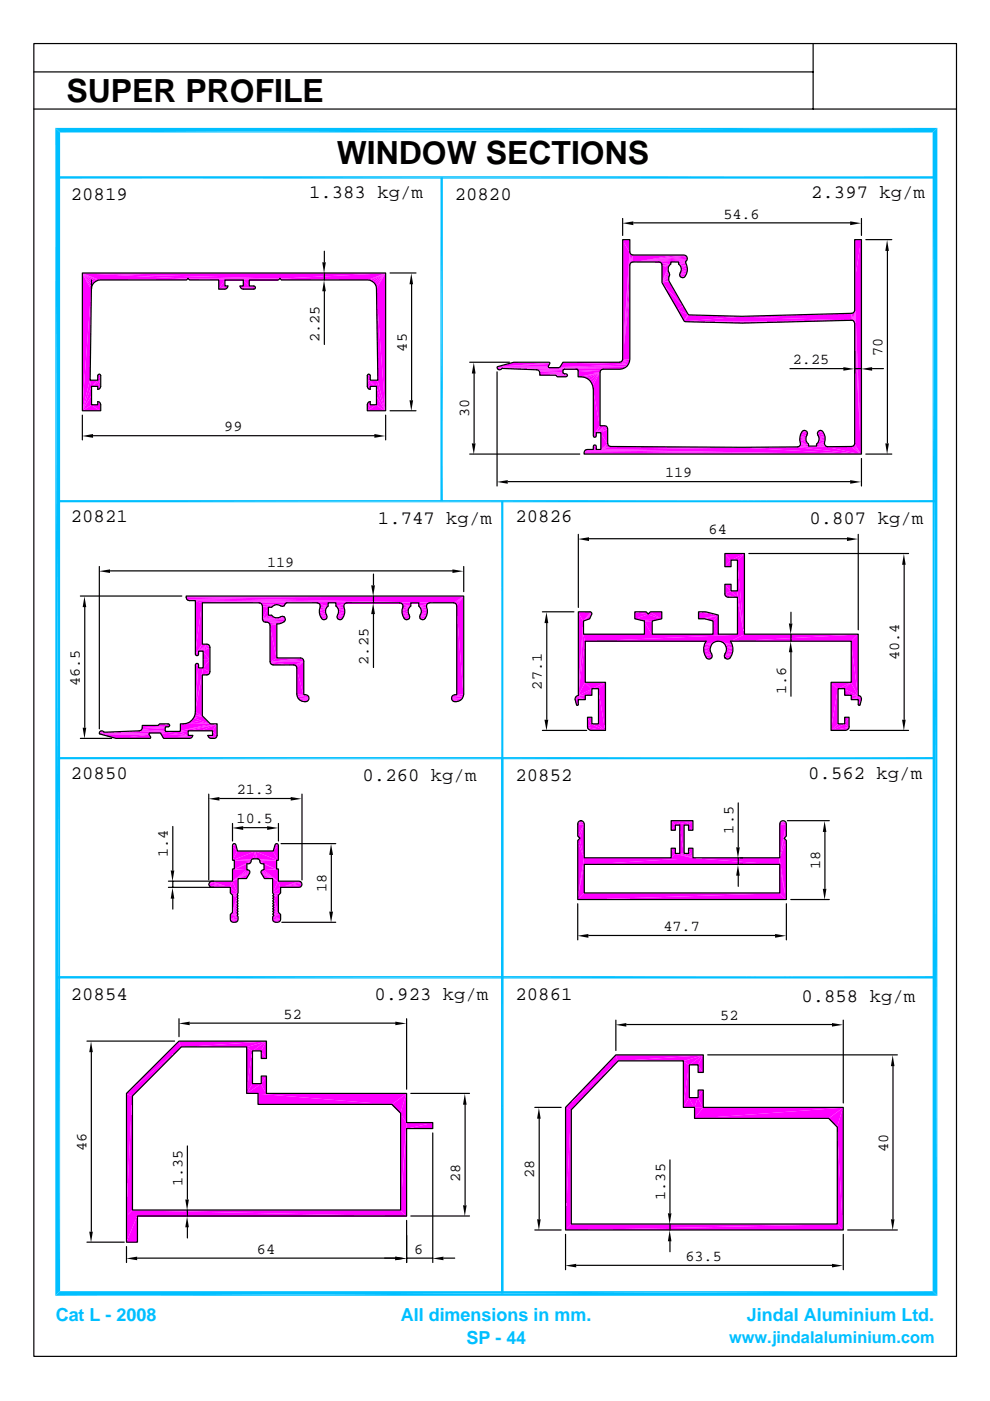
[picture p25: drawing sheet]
<svg xmlns="http://www.w3.org/2000/svg" width="210mm" height="297mm" viewBox="0 0 210 297" stroke-linecap="round" stroke-linejoin="round" font-family="sans-serif">
<defs><g id="words">
<g font-size="6.8">
<text x="14.1" y="21.5">SUPER PROFILE</text>
<text x="71.4" y="34.7">WINDOW SECTIONS</text>
</g>
<g font-size="4">
<text x="15" y="42.5">20819</text>
<text x="65.5" y="42.1">1.383 kg/m</text>
<text x="96.4" y="42.5">20820</text>
<text x="172" y="42.1">2.397 kg/m</text>
<text x="15" y="110.7">20821</text>
<text x="80.1" y="111.1">1.747 kg/m</text>
<text x="109.3" y="110.7">20826</text>
<text x="171.6" y="111.1">0.807 kg/m</text>
<text x="15" y="165.2">20850</text>
<text x="76.9" y="165.6">0.260 kg/m</text>
<text x="109.3" y="165.6">20852</text>
<text x="171.4" y="165.2">0.562 kg/m</text>
<text x="15" y="212.1">20854</text>
<text x="79.4" y="212.1">0.923 kg/m</text>
<text x="109.3" y="212.1">20861</text>
<text x="169.9" y="212.5">0.858 kg/m</text>
</g>
<g font-size="3.8" fill="#00bfff">
<text x="11.8" y="280.1">Cat L - 2008</text>
<text x="85" y="280.1">All dimensions in mm.</text>
<text x="158.4" y="280.1">Jindal Aluminium Ltd.</text>
<text x="98.9" y="285.1">SP - 44</text>
</g>
<text font-size="3.5" fill="#00bfff" x="154.6" y="284.7">www.jindalaluminium.com</text>
<g font-size="3.2">
<text x="153.4" y="46.3">54.6</text>
<text x="67.7" y="72.5" transform="rotate(-90 67.7 72.5)">2.25</text>
<text x="86.2" y="74.5" transform="rotate(-90 86.2 74.5)">45</text>
<text x="168.1" y="77.2">2.25</text>
<text x="187.1" y="75.6" transform="rotate(-90 187.1 75.6)">70</text>
<text x="99.5" y="88.5" transform="rotate(-90 99.5 88.5)">30</text>
<text x="47.5" y="91.4">99</text>
<text x="141" y="101.2">119</text>
<text x="150.2" y="113.3">64</text>
<text x="56.6" y="120.1">119</text>
<text x="78.1" y="140.9" transform="rotate(-90 78.1 140.9)">2.25</text>
<text x="190.7" y="140" transform="rotate(-90 190.7 140)">40.4</text>
<text x="16.9" y="145.4" transform="rotate(-90 16.9 145.4)">46.5</text>
<text x="114.9" y="146.2" transform="rotate(-90 114.9 146.2)">27.1</text>
<text x="166.7" y="147.1" transform="rotate(-90 166.7 147.1)">1.6</text>
<text x="50.2" y="168.4">21.3</text>
<text x="50.2" y="174.6">10.5</text>
<text x="155.5" y="176.7" transform="rotate(-90 155.5 176.7)">1.5</text>
<text x="35.6" y="181.7" transform="rotate(-90 35.6 181.7)">1.4</text>
<text x="173.9" y="184.3" transform="rotate(-90 173.9 184.3)">18</text>
<text x="69.2" y="189.2" transform="rotate(-90 69.2 189.2)">18</text>
<text x="140.7" y="197.4">47.7</text>
<text x="60.1" y="216">52</text>
<text x="152.7" y="216.3">52</text>
<text x="18.3" y="244.1" transform="rotate(-90 18.3 244.1)">46</text>
<text x="188.3" y="244.2" transform="rotate(-90 188.3 244.2)">40</text>
<text x="38.7" y="251.4" transform="rotate(-90 38.7 251.4)">1.35</text>
<text x="97.6" y="250.7" transform="rotate(-90 97.6 250.7)">28</text>
<text x="113.3" y="249.8" transform="rotate(-90 113.3 249.8)">28</text>
<text x="141" y="254.4" transform="rotate(-90 141 254.4)">1.35</text>
<text x="54.5" y="265.8">64</text>
<text x="87.8" y="265.8">6</text>
<text x="145.3" y="267.4">63.5</text>
</g>
</g></defs>
<g fill="#f0f">
<path d="M17.4 87.2l1.9-1.3 2 1.3z"/>
<path d="M77.8 87.2l2-1.3 1.9 1.3z"/>
<path d="M78.4 85.9h1.4l-2 1.3z"/>
<path d="M19.3 85.9h2v1.3z"/>
<path d="M19.3 85.9h2z"/>
<path d="M77.8 85.9h.6l-.6 1.3z"/>
<path d="M77.9 85.5l.5 .4h-.6z"/>
<path d="M20.7 85.9l.5-.4 .1 .4z"/>
<path d="M78.1 85.3l.3 .6-.5-.4z"/>
<path d="M21 85.3l.2 .2-.5 .4z"/>
<path d="M78.1 85.3l.3-.1v.7z"/>
<path d="M20.7 85.2l.3 .1-.3 .6z"/>
<path d="M19.3 83.9v2l-1.9 1.3z"/>
<path d="M79.8 83.9l1.9 3.3-1.9-1.3z"/>
<path d="M20.7 82.6l.5-.3z"/>
<path d="M77.9 82.3l.5 .3z"/>
<path d="M19.3 82v1.9l-1.9 3.3z"/>
<path d="M79.8 82l1.9 5.2-1.9-3.3z"/>
<path d="M77.9 82.3l.5-.3v.6z"/>
<path d="M20.7 82l.5 .3-.5 .3z"/>
<path d="M20.7 82h.6l-.1 .3z"/>
<path d="M77.8 82h.6l-.5 .3z"/>
<path d="M21.3 80.7v1.3h-.6z"/>
<path d="M19.3 82l2-1.3-.6 1.3z"/>
<path d="M77.8 80.7l.6 1.3h-.6z"/>
<path d="M77.8 80.7l2 1.3h-1.4z"/>
<path d="M20.7 80.7h.6l-2 1.3z"/>
<path d="M19 80.7h1.7l-1.4 1.3z"/>
<path d="M19 80.7l.3 1.3-1.9 5.2z"/>
<path d="M77.8 80.7h.6l1.4 1.3z"/>
<path d="M78.4 80.7h1.7l-.3 1.3z"/>
<path d="M80.1 80.7l1.6 6.5-1.9-5.2z"/>
<path d="M78.4 79.7v1h-.6z"/>
<path d="M21.3 79.7v1h-.6z"/>
<path d="M20.7 79.7h.6l-.6 1z"/>
<path d="M77.8 79.7h.6l-.6 1z"/>
<path d="M77.8 79.7l.6-.2v.2z"/>
<path d="M77.9 79.5h.5l-.6 .2z"/>
<path d="M20.7 79.7l.5-.2 .1 .2z"/>
<path d="M20.7 79.5h.5l-.5 .2z"/>
<path d="M77.9 79.5l.2-.1 .3 .1z"/>
<path d="M20.7 79.5l.3-.1 .2 .1z"/>
<path d="M19.3 61.3l-.3 19.4-1.6 6.5z"/>
<path d="M79.8 61.3l1.9 25.9-1.6-6.5z"/>
<path d="M46.3 61.4l1.6-.1z"/>
</g>
<path d="M51.2 61.3h2.6" fill="none" stroke="#f0f" stroke-width=".21"/>
<path d="M51.2 61.3l1.6 .1z" fill="#f0f"/>
<path d="M51.2 61.3h2.8" fill="none" stroke="#f0f" stroke-width=".21"/>
<path d="M46.3 61.4l1.9-.4-.3 .3z" fill="#f0f"/>
<path d="M50.9 61.2h3.2" fill="none" stroke="#f0f" stroke-width=".25"/>
<path d="M50.9 60.9h3.2" fill="none" stroke="#f0f" stroke-width=".21"/>
<path d="M50.9 60.9h3.1" fill="none" stroke="#f0f" stroke-width=".34"/>
<g fill="#f0f">
<path d="M46.3 61.4l2-.7-.1 .3z"/>
<path d="M46.3 61.4l1.3-.7h.7z"/>
<path d="M50.8 60.7h2l-1.9 .3z"/>
<path d="M50.8 60.7h2z"/>
<path d="M47.6 59.4v1.3l-1.3 .7z"/>
<path d="M51.5 59.4l1.3 1.3h-1.3z"/>
</g>
<path d="M47.6 59.4h5.2" fill="none" stroke="#f0f" stroke-width=".21"/>
<path d="M51.5 59.4h1.3v1.3z" fill="#f0f"/>
<path d="M46.3 59.4h12.7" fill="none" stroke="#f0f" stroke-width=".21"/>
<path d="M46.3 59.4h1.3l-1.3 2z" fill="#f0f"/>
<path d="M21.3 59.3h56.5" fill="none" stroke="#f0f" stroke-width=".34"/>
<g fill="#f0f">
<path d="M17.4 57.9l41.9 1.2h-19.5z"/>
<path d="M17.4 57.9l22.4 1.2-18.5 .3z"/>
<path d="M17.4 57.9l3.9 1.5-.5 .1z"/>
<path d="M17.4 57.9l3.4 1.6-.5 .2z"/>
<path d="M17.4 57.9l2.9 1.8-.4 .3z"/>
<path d="M17.4 57.9l2.5 2.1-.3 .4z"/>
<path d="M17.4 57.9l2.2 2.5-.2 .4z"/>
<path d="M17.4 57.9l2 2.9-.1 .5z"/>
<path d="M17.4 57.9l1.9 3.4-1.9 25.9z"/>
<path d="M17.4 57.9h64.3l-22.4 1.2z"/>
<path d="M59.3 59.1l22.4-1.2-3.9 1.5z"/>
<path d="M77.8 59.4l3.9-1.5-3.4 1.6z"/>
<path d="M78.3 59.5l3.4-1.6-2.9 1.8z"/>
<path d="M78.8 59.7l2.9-1.8-2.5 2.1z"/>
<path d="M79.2 60l2.5-2.1-2.2 2.5z"/>
<path d="M81.7 57.9l-2 2.9-.2-.4z"/>
<path d="M81.7 57.9l-1.9 3.4-.1-.5z"/>
<path d="M81.7 57.9v29.3l-1.9-25.9z"/>
</g>
<path d="M123.8 96.2h58.8" fill="none" stroke="#f0f" stroke-width=".34"/>
<g fill="#f0f">
<path d="M123.9 95.7l58.7 .6-58.8-.3z"/>
<path d="M124.1 95.4l58.5 .9-58.7-.6z"/>
<path d="M124.1 95.4l58.5 .9z"/>
<path d="M124.4 95.4l58.2 .9z"/>
<path d="M125.7 95.4l56.9 .9z"/>
<path d="M126.4 95.4l56.2 .9z"/>
<path d="M127.3 95.4l30-.5 25.3 1.4z"/>
<path d="M157.3 94.9l11.7-.1 13.6 1.5z"/>
<path d="M169 94.8h6.4l7.2 1.5z"/>
</g>
<path d="M169 94.8h6.4" fill="none" stroke="#f0f" stroke-width=".21"/>
<g fill="#f0f">
<path d="M175.4 94.8l5.1-.1 2.1 1.6z"/>
<path d="M127.3 95.4l2.2-.7 27.8 .2z"/>
<path d="M125.7 95.4l.7-.7v.7z"/>
<path d="M125.7 94.7h.7l-.7 .7z"/>
</g>
<path d="M169.3 94.7h6.1M169.3 94.7h5.8" fill="none" stroke="#f0f" stroke-width=".21"/>
<g fill="#f0f">
<path d="M180.5 94.7l.3-.1 1.8 1.7z"/>
<path d="M127.3 95.4l1.8-.8 .4 .1z"/>
</g>
<path d="M169.3 94.6h2.1M173.1 94.6h2" fill="none" stroke="#f0f" stroke-width=".21"/>
<g fill="#f0f">
<path d="M125.7 94.7l.6-.2 .1 .2z"/>
<path d="M125.8 94.5h.5l-.6 .2z"/>
<path d="M181.1 94.4l1.5 1.9-1.8-1.7z"/>
<path d="M127.3 95.4l1.6-1 .2 .2z"/>
<path d="M125.8 94.5h.5z"/>
<path d="M169.7 94.3l1.7 .3-1.9-.1z"/>
<path d="M173.1 94.6l1.7-.4 .1 .3z"/>
<path d="M169.7 94.3l1.7-.1v.4z"/>
<path d="M173.1 94.2h1.7l-1.7 .4z"/>
<path d="M181.1 94.1l1.5 2.2-1.5-1.9z"/>
<path d="M127.3 95.4l1.5-1.3 .1 .3z"/>
<path d="M169.6 94l1.8 .2-1.7 .1z"/>
<path d="M173.1 94.2l1.7-.3v.3z"/>
<path d="M169.6 94l1.5-.1 .3 .3z"/>
<path d="M173.4 93.9h1.4l-1.7 .3z"/>
<path d="M169.6 94l1.3-.5 .2 .4z"/>
<path d="M173.5 93.5l1.3 .4h-1.4z"/>
<path d="M169.5 93.3l1.4 .2-1.3 .5z"/>
<path d="M173.5 93.5l1.4-.2-.1 .6z"/>
<path d="M169.5 93.3l1.3-.2 .1 .4z"/>
<path d="M173.6 93.1l1.3 .2-1.4 .2z"/>
<path d="M169.5 92.7l1.3 .4-1.3 .2z"/>
<path d="M173.6 93.1l1.3-.4v.6z"/>
<path d="M169.5 92.7h1.4l-.1 .4z"/>
<path d="M173.5 92.7h1.4l-1.3 .4z"/>
<path d="M125.8 92.7h.5z"/>
<path d="M125.8 92.7l.6-.3-.1 .3z"/>
<path d="M125.7 92.4h.7l-.6 .3z"/>
<path d="M169.5 92.7l1.5-.4-.1 .4z"/>
<path d="M173.4 92.3l1.5 .4h-1.4z"/>
<path d="M169.7 92.1l1.3 .2-1.5 .4z"/>
<path d="M173.4 92.3l1.3-.2 .2 .6z"/>
<path d="M169.7 92.1l1.5-.2-.2 .4z"/>
<path d="M173.2 91.9l1.5 .2-1.3 .2z"/>
<path d="M125.7 92.4l.7-.6v.6z"/>
<path d="M127.3 91.8l1.5 2.3-1.5 1.3z"/>
<path d="M173.2 91.9l1.2-.3 .3 .5z"/>
<path d="M170 91.6l1.2 .3-1.5 .2z"/>
<path d="M170 91.6h1l.2 .3z"/>
<path d="M173.4 91.6h1l-1.2 .3z"/>
<path d="M173.4 91.6l.8-.2 .2 .2z"/>
<path d="M170.2 91.4l.8 .2h-1z"/>
<path d="M173.4 91.6l.2-.2h.6z"/>
<path d="M170.2 91.4h.6l.2 .2z"/>
<path d="M173.6 91.4h.6z"/>
<path d="M170.2 91.4h.6z"/>
<path d="M126.4 91.8l2.4-.8-1.5 .8z"/>
<path d="M127.3 91.8l1.5-.8v3.1z"/>
<path d="M126.4 91.8l2.3-1.1 .1 .3z"/>
<path d="M126.4 91.8l2.1-1.4 .2 .3z"/>
<path d="M126.4 91.8l1.7-1.5 .4 .1z"/>
<path d="M127.2 90.3h.9l-1.7 1.5z"/>
<path d="M127.2 90.3l-.8 1.5-.7 .6z"/>
<path d="M125.7 82.5l1.5 7.8-1.5 2.1z"/>
<path d="M125.6 81.9l1.6 8.4z"/>
</g>
<path d="M114.4 79.5h5.9M118.1 79.9h2" fill="none" stroke="#f0f" stroke-width=".21"/>
<path d="M117.8 79.8h2.3" fill="none" stroke="#f0f" stroke-width=".34"/>
<path d="M117.8 79.7h2.5" fill="none" stroke="#f0f" stroke-width=".25"/>
<path d="M114.4 79.5h5.7" fill="none" stroke="#f0f" stroke-width=".3"/>
<path d="M114.4 79.4h5.2" fill="none" stroke="#f0f" stroke-width=".42"/>
<path d="M114.4 79.1l5 .1-5 .4z" fill="#f0f"/>
<path d="M114.4 79.1h5" fill="none" stroke="#f0f" stroke-width=".21"/>
<g fill="#f0f">
<path d="M122.5 80l4.7-1-4.1 1z"/>
<path d="M123.1 80l4.1-1-3.4 1z"/>
<path d="M123.8 80l3.4-1-2.8 1.3z"/>
<path d="M124.4 80.3l2.8-1.3-2.2 1.7z"/>
<path d="M125 80.7l2.2-1.7-1.9 2.3z"/>
<path d="M127.2 79l-1.6 2.9-.3-.6z"/>
<path d="M127.2 79v11.3l-1.6-8.4z"/>
</g>
<path d="M114.3 79h5" fill="none" stroke="#f0f" stroke-width=".3"/>
<path d="M114.3 78.8h5" fill="none" stroke="#f0f" stroke-width=".34"/>
<path d="M122.5 78.6l4.7 .4-4.7 1z" fill="#f0f"/>
<path d="M122.5 78.8h4.8" fill="none" stroke="#f0f" stroke-width=".34"/>
<path d="M114.1 78.7h5.2" fill="none" stroke="#f0f" stroke-width=".25"/>
<path d="M119.4 78.5l-5.7 .1M122.4 78.5h5.1" fill="none" stroke="#f0f" stroke-width=".21"/>
<path d="M105.6 78.4h.6z" fill="#f0f"/>
<path d="M113.7 78.4h5.9M119.6 78.3h8.2M119.6 78.3h12.3M122.2 78.4h5.6" fill="none" stroke="#f0f" stroke-width=".21"/>
<g fill="#f0f">
<path d="M105.4 78.3l.8 .1h-.6z"/>
<path d="M105.4 78.3l.9-.1-.1 .2z"/>
</g>
<path d="M105.3 78.1h27.1M106.3 78.3h25.6M106.3 78.2h26.1" fill="none" stroke="#f0f" stroke-width=".21"/>
<path d="M106.3 78.3h13.3" fill="none" stroke="#f0f" stroke-width=".3"/>
<path d="M105.3 78l1 .2-.9 .1z" fill="#f0f"/>
<path d="M105.3 78h11.1M105.3 77.9h10.9M105.4 77.8h10.8M105.5 77.8h10.7M118.4 78h14M118.6 77.9h13.8" fill="none" stroke="#f0f" stroke-width=".21"/>
<path d="M118.7 77.9h14.2" fill="none" stroke="#f0f" stroke-width=".34"/>
<g fill="#f0f">
<path d="M118.7 77.8l14.5-.5-.3 .4z"/>
<path d="M105.5 77.8l11-.6-.3 .5z"/>
<path d="M105.5 77.8l11-.8v.2z"/>
<path d="M105.5 77.8l11-.9v.1z"/>
</g>
<path d="M108.9 76.9h7.6" fill="none" stroke="#f0f" stroke-width=".21"/>
<g fill="#f0f">
<path d="M105.5 77.8l3.4-.9h7.6z"/>
<path d="M119.3 76.9l13.9 .4-14.5 .5z"/>
</g>
<path d="M119.3 77.1h13.9" fill="none" stroke="#f0f" stroke-width=".42"/>
<g fill="#f0f">
<path d="M131.3 76.9l.3-.1 1.6 .5z"/>
<path d="M131.6 76.8h1.8l-.2 .5z"/>
<path d="M131.9 76.5l1.5 .3h-1.8z"/>
<path d="M131.9 76.5l1.6-.3-.1 .6z"/>
<path d="M132 76.2h1.5l-1.6 .3z"/>
<path d="M181.1 68.6l1.5 27.7-1.5-2.2z"/>
</g>
<path d="M145.2 68.4h23.8" fill="none" stroke="#f0f" stroke-width=".3"/>
<path d="M145 68.2h24M145 68.2h30.4M145 68.1h35.5M145.1 68.2h23.9" fill="none" stroke="#f0f" stroke-width=".21"/>
<g fill="#f0f">
<path d="M145 68.1l12.3-1 23.2 .9z"/>
<path d="M146 66.8l11.3 .3-12.3 1z"/>
<path d="M145.9 66.8h.1l-1 1.3z"/>
<path d="M145.8 66.7l.1 .1-.9 1.3z"/>
<path d="M157.3 67.1l23.2-.6v1.5z"/>
<path d="M180.5 66.5l.3 1.5h-.3z"/>
<path d="M180.5 66.5l.5 1.8-.2-.3z"/>
<path d="M180.5 66.5l.3-.1 .2 1.9z"/>
</g>
<path d="M181 66.2v2.4" fill="none" stroke="#f0f" stroke-width=".34"/>
<g fill="#f0f">
<path d="M181.1 66.2l1.5 30.1z"/>
<path d="M181.1 65.9l1.5 30.4z"/>
<path d="M143.6 65.6l2.2 1.1-.8 1.4z"/>
<path d="M181.1 65.5l1.5 30.8z"/>
<path d="M143.6 65.6l1.2-.7 1 1.8z"/>
<path d="M133.5 62.8v13.4h-1.5z"/>
<path d="M181.1 62.8l1.5 33.5-1.5-30.8z"/>
<path d="M140.3 60.1l4.5 4.8-1.2 .7z"/>
<path d="M133.5 60v2.8l-1.5 13.4z"/>
<path d="M181.1 60l1.5 36.3-1.5-33.5z"/>
<path d="M140.3 60l4.5 4.9z"/>
<path d="M140.3 59.9l4.5 5z"/>
<path d="M140.3 59.9l1.5-.3 3 5.3z"/>
<path d="M140.3 59.9l1.5-.3z"/>
<path d="M144.4 58.9h.6z"/>
<path d="M140.3 59.9l1.4-1.1v.7z"/>
<path d="M140.3 59.9l1.5-1.1z"/>
<path d="M140.3 59.9l1.5-1.2z"/>
<path d="M144.1 58.7l.9 .2h-.6z"/>
<path d="M144.1 58.7h1.1l-.2 .2z"/>
<path d="M140.3 59.9l1.6-1.6-.1 .4z"/>
<path d="M144 58.3l1.2 .4h-1.1z"/>
<path d="M144 58.3l1.5-.2-.3 .6z"/>
<path d="M141.8 57.9l.1 .4-1.6 1.6z"/>
<path d="M144.1 57.9l1.4 .2-1.5 .2z"/>
<path d="M141.6 57.6l.2 .3-1.5 2z"/>
<path d="M144.3 57.6l1.2 .5-1.4-.2z"/>
<path d="M144.3 57.6l1.4-.1-.2 .6z"/>
<path d="M141.6 57.1v.5l-1.3 2.3z"/>
<path d="M144.4 57.1l1.3 .4-1.4 .1z"/>
<path d="M144.4 57.1l1.3-.2v.6z"/>
<path d="M141.6 56.7v.4l-1.3 2.8z"/>
<path d="M144.3 56.7l1.4 .2-1.3 .2z"/>
<path d="M144.3 56.7l1.2-.4 .2 .6z"/>
<path d="M144.1 56.3h1.4l-1.2 .4z"/>
<path d="M133.5 56.2v3.8l-1.5 16.2z"/>
<path d="M140.3 56.2l1.6 .1-.3 .4z"/>
<path d="M140.3 56.2l1.3 .5-1.3 3.2z"/>
<path d="M140.3 56.2l1.9-.2-.3 .3z"/>
<path d="M143.8 56l1.7 .3h-1.4z"/>
<path d="M140.2 55.9l2 .1-1.9 .2z"/>
<path d="M143.8 56l1.5-.2 .2 .5z"/>
</g>
<path d="M140 55.9h2.2" fill="none" stroke="#f0f" stroke-width=".34"/>
<path d="M143.8 56l1.5-.4v.2z" fill="#f0f"/>
<path d="M139.7 55.8h2.5" fill="none" stroke="#f0f" stroke-width=".42"/>
<path d="M134.1 55.6h8.1" fill="none" stroke="#f0f" stroke-width=".21"/>
<path d="M143.8 55.6h1.5l-1.5 .4z" fill="#f0f"/>
<path d="M142.2 55.5h3.2" fill="none" stroke="#f0f" stroke-width=".21"/>
<path d="M143.8 55.6l1.6-.2-.1 .2z" fill="#f0f"/>
<path d="M134.1 55.4h11.5" fill="none" stroke="#f0f" stroke-width=".38"/>
<g fill="#f0f">
<path d="M134.1 55.6l11.6-.7-.1 .3z"/>
<path d="M134.1 55.6l11.5-1 .1 .3z"/>
<path d="M134.1 55.6l11.4-1.2 .1 .2z"/>
<path d="M134.1 55.6l11.1-1.4 .3 .2z"/>
<path d="M134.1 55.6l10.8-1.5 .3 .1z"/>
<path d="M134.1 55.6l8.9-1.5h1.9z"/>
<path d="M134.1 54.1h8.9l-8.9 1.5z"/>
<path d="M134.1 54.1v1.5l-.3 .1z"/>
<path d="M134.1 54.1l-.3 1.6-.2 .2z"/>
<path d="M133.8 54l.3 .1-.5 1.8z"/>
</g>
<path d="M133.6 53.8v2.4" fill="none" stroke="#f0f" stroke-width=".34"/>
<g fill="#f0f">
<path d="M133.6 53.8l-1.6 22.4z"/>
<path d="M133.5 53.5l-1.5 22.7z"/>
<path d="M182.6 50.9v45.4l-1.5-36.3z"/>
<path d="M132 50.9h1.5v2.6z"/>
<path d="M132 50.9l1.5 2.6-1.5 22.7z"/>
<path d="M181.1 50.9h1.5l-1.5 9.1z"/>
</g>
<path d="M24.6 156.6h7.2M34.6 156.6h5.9" fill="none" stroke="#f0f" stroke-width=".21"/>
<g fill="#f0f">
<path d="M44.7 156.6l1-.1z"/>
<path d="M44.4 156.5h1.3z"/>
</g>
<path d="M24.6 156.5h7.3" fill="none" stroke="#f0f" stroke-width=".21"/>
<path d="M24.6 156.5h7.3" fill="none" stroke="#f0f" stroke-width=".3"/>
<path d="M34.6 156.4h6.1" fill="none" stroke="#f0f" stroke-width=".34"/>
<g fill="#f0f">
<path d="M44.4 156.5l1.5-.2-.2 .2z"/>
<path d="M44.1 156.3h1.8l-1.5 .2z"/>
<path d="M44.1 156.3l1.9-.3-.1 .3z"/>
<path d="M34.6 156.6l6.2-.6-.1 .3z"/>
<path d="M34.6 156.6l6.2-.6z"/>
<path d="M44 156h2l-1.9 .3z"/>
<path d="M44 156h2z"/>
<path d="M24.6 156.6l6.9-.8 .4 .5z"/>
<path d="M21.1 155.7l10.4 .1-6.9 .8z"/>
</g>
<path d="M21 155.6h10.6M21 155.5h10.7M21 155.7h10.5M21.1 155.7h10.4" fill="none" stroke="#f0f" stroke-width=".21"/>
<path d="M34 155.5l5.8 .5-5.2 .6z" fill="#f0f"/>
<path d="M34 155.4h-13" fill="none" stroke="#f0f" stroke-width=".21"/>
<g fill="#f0f">
<path d="M21 155.5l1.1-.2z"/>
<path d="M21 155.3h1l-1 .2z"/>
<path d="M21 155.3h1z"/>
</g>
<path d="M22.1 155.3h13" fill="none" stroke="#f0f" stroke-width=".34"/>
<g fill="#f0f">
<path d="M34 155.5l1.1-.4 4.7 .9z"/>
<path d="M35.1 155.1h2.9l1.8 .9z"/>
</g>
<path d="M22.1 155.2h13" fill="none" stroke="#f0f" stroke-width=".21"/>
<g fill="#f0f">
<path d="M38 155.1l1.8 .9z"/>
<path d="M21.3 155.1l.6 .1-.9 .1z"/>
<path d="M21.3 155.1h.4l.2 .1z"/>
</g>
<path d="M22.1 155.2h12.9" fill="none" stroke="#f0f" stroke-width=".3"/>
<g fill="#f0f">
<path d="M21.3 155.1h.4z"/>
<path d="M38.1 155.1l1.7-.1v1z"/>
<path d="M45 155l1 1h-1z"/>
</g>
<path d="M29.5 155h5.5" fill="none" stroke="#f0f" stroke-width=".21"/>
<path d="M38.2 155h1.6l-1.7 .1z" fill="#f0f"/>
<path d="M29.5 155h5.5" fill="none" stroke="#f0f" stroke-width=".21"/>
<path d="M29.8 154.8h5.2" fill="none" stroke="#f0f" stroke-width=".3"/>
<path d="M30 154.7l5-.3v.6z" fill="#f0f"/>
<path d="M30 154.5h5" fill="none" stroke="#f0f" stroke-width=".3"/>
<path d="M30.1 154.3h4.9M30.1 154.3h5" fill="none" stroke="#f0f" stroke-width=".21"/>
<path d="M35.1 154.2l.7-.1z" fill="#f0f"/>
<path d="M30.1 154.2h5.7" fill="none" stroke="#f0f" stroke-width=".3"/>
<g fill="#f0f">
<path d="M30.1 154.4l5.8-.5-.1 .2z"/>
<path d="M30.1 153.9h5.8l-5.8 .5z"/>
</g>
<path d="M30.1 153.9h5.8M33.8 153.6h2" fill="none" stroke="#f0f" stroke-width=".21"/>
<path d="M33.4 153.7h2.5" fill="none" stroke="#f0f" stroke-width=".25"/>
<path d="M33.4 153.7h2.4" fill="none" stroke="#f0f" stroke-width=".34"/>
<g fill="#f0f">
<path d="M38.2 155l7.8-1.5-6.2 1.5z"/>
<path d="M39.8 155l6.2-1.5-3.6 1.5z"/>
<path d="M42.4 155l3.6-1.5-1 1.5z"/>
<path d="M46 153.5v2.5l-1-1z"/>
<path d="M38.2 155l6.3-1.5h1.5z"/>
<path d="M38.2 153.5h6.3l-6.3 1.5z"/>
</g>
<path d="M38.2 153.5h6.3" fill="none" stroke="#f0f" stroke-width=".21"/>
<path d="M39.5 153.4h5" fill="none" stroke="#f0f" stroke-width=".34"/>
<g fill="#f0f">
<path d="M40.1 153.2l.5-.4 3.9 .7z"/>
<path d="M41 152.2l3.5 1.3-3.9-.7z"/>
<path d="M41 152.2l1.8-.4 1.7 1.7z"/>
<path d="M41.3 151.6l1.5 .2-1.8 .4z"/>
<path d="M41.4 150.9l1.4 .9-1.5-.2z"/>
<path d="M64.5 148.8h.5z"/>
<path d="M96.1 148.8h.5z"/>
<path d="M96.1 148.8l1-.1z"/>
<path d="M64 148.7l1 .1z"/>
<path d="M64 148.7l1.2-.1-.2 .2z"/>
<path d="M95.9 148.6l1.2 .1-1 .1z"/>
<path d="M95.9 148.6l1.7-.1-.5 .2z"/>
<path d="M63.5 148.5l1.7 .1-1.2 .1z"/>
<path d="M63.5 148.5l1.9-.1-.2 .2z"/>
<path d="M95.7 148.4l1.9 .1-1.7 .1z"/>
</g>
<path d="M63.2 148.3h2.2M95.7 148.3h2.3" fill="none" stroke="#f0f" stroke-width=".38"/>
<path d="M63.2 148.2h2.2M95.7 148.2h2.3" fill="none" stroke="#f0f" stroke-width=".25"/>
<path d="M63.2 148h2.2M95.7 148h2.3" fill="none" stroke="#f0f" stroke-width=".34"/>
<g fill="#f0f">
<path d="M95.7 147.8l2.5-.1-.2 .5z"/>
<path d="M62.9 147.7l2.5 .1-2.2 .4z"/>
</g>
<path d="M62.9 147.7h2.5M62.9 147.6h2.3M95.7 147.7h2.5M95.9 147.6h2.3" fill="none" stroke="#f0f" stroke-width=".25"/>
<path d="M62.9 147.5h2.1M96.1 147.5h2.1" fill="none" stroke="#f0f" stroke-width=".34"/>
<g fill="#f0f">
<path d="M62.9 147.7l1.8-.4z"/>
<path d="M96.4 147.3l1.8 .4z"/>
<path d="M96.8 147.3l1.5-.1-.1 .5z"/>
<path d="M62.9 147.2l1.4 .1-1.4 .4z"/>
<path d="M42.8 143.2v8.6l-1.4-.9z"/>
<path d="M42.8 143.2l1.4-.1z"/>
<path d="M42.8 143.2l1.6-.4-.2 .3z"/>
<path d="M42.8 143.2l1.6-.7v.3z"/>
<path d="M62.9 141.7l1.4 5.6-1.4-.1z"/>
<path d="M43 141.7l1.4 .8-1.6 .7z"/>
<path d="M43 141.7l-1.6 9.2z"/>
<path d="M42 141.7h1l-1.6 9.2z"/>
<path d="M42 141l-.6 9.9z"/>
<path d="M41.4 141h.6l-.6 9.9z"/>
</g>
<path d="M57.5 141h4.7" fill="none" stroke="#f0f" stroke-width=".21"/>
<g fill="#f0f">
<path d="M41.4 141l.6-.2v.2z"/>
<path d="M41.5 140.8h.5l-.6 .2z"/>
<path d="M41.5 140.8h.5z"/>
</g>
<path d="M57.3 140.9h4.9" fill="none" stroke="#f0f" stroke-width=".34"/>
<g fill="#f0f">
<path d="M57.2 140.4l5 .6-4.9-.3z"/>
<path d="M57.2 140.4l7.1-.2-2.1 .8z"/>
<path d="M62.2 141l2.1-.8-1.8 .9z"/>
<path d="M62.5 141.1l1.8-.9-1.5 1.1z"/>
<path d="M62.8 141.3l1.5-1.1-1.4 1.5z"/>
<path d="M62.9 141.7l1.4-1.5v7.1z"/>
<path d="M57.2 140.4l7.1-.5v.3z"/>
<path d="M44.4 139.9v2.6l-1.4-.8z"/>
<path d="M43 139.9h1.4l-1.4 1.8z"/>
<path d="M57.2 140.4l6.8-.8 .3 .3z"/>
<path d="M57.2 140.4l6.5-.8h.3z"/>
<path d="M57.2 140.4l1.4-.8h5.1z"/>
<path d="M41.5 139h.5z"/>
<path d="M41.5 139l.5-.2v.2z"/>
<path d="M41.4 138.8h.6l-.5 .2z"/>
<path d="M41.4 138.8l.6-.7v.7z"/>
<path d="M43 138.1l1.4 1.8h-1.4z"/>
<path d="M42 138.1l2.4-.8-1.4 .8z"/>
<path d="M43 138.1l1.4-.8v2.6z"/>
<path d="M42 138.1l2.4-1.1v.3z"/>
<path d="M42 138.1l2.2-1.4 .2 .3z"/>
<path d="M42 138.1l1.8-1.5 .4 .1z"/>
<path d="M42.8 136.6h1l-1.8 1.5z"/>
<path d="M42.8 136.6l-.8 1.5-.6 .7z"/>
<path d="M57.2 132.6l1.4 7-1.4 .8z"/>
<path d="M57.2 132.6l1.4-.2v7.2z"/>
</g>
<path d="M57.1 132.3h2.1" fill="none" stroke="#f0f" stroke-width=".21"/>
<path d="M57.1 132.3l1.5 .1-1.4 .2z" fill="#f0f"/>
<path d="M55.9 131.9h4.3M55.9 131.8h4.5M56.6 132.1h3.1M57.1 132.2h2.6" fill="none" stroke="#f0f" stroke-width=".21"/>
<path d="M55.7 131.8h4.7M56.6 132h3.6M56.9 132.2h2.8" fill="none" stroke="#f0f" stroke-width=".25"/>
<path d="M55.7 131.5h4.8" fill="none" stroke="#f0f" stroke-width=".3"/>
<g fill="#f0f">
<path d="M89.3 131.4h.6z"/>
<path d="M71.8 131.4h.5z"/>
<path d="M68.3 131.4h.6z"/>
<path d="M85.9 131.4h.5z"/>
</g>
<path d="M55.6 131.5h4.9" fill="none" stroke="#f0f" stroke-width=".3"/>
<g fill="#f0f">
<path d="M85.9 131.4l.8-.2-.3 .2z"/>
<path d="M68.3 131.4l.9-.2-.3 .2z"/>
<path d="M89 131.2l.9 .2h-.6z"/>
<path d="M71.5 131.2l.8 .2h-.5z"/>
<path d="M85.6 131.2h1.1l-.8 .2z"/>
<path d="M68.1 131.2h1.1l-.9 .2z"/>
<path d="M89 131.2h1.1l-.2 .2z"/>
<path d="M71.5 131.2h1.1l-.3 .2z"/>
</g>
<path d="M55.6 131.2h4.9M55.6 131.2h4.8" fill="none" stroke="#f0f" stroke-width=".3"/>
<path d="M58.6 131l1.8 .1z" fill="#f0f"/>
<path d="M55.6 131.2h3" fill="none" stroke="#f0f" stroke-width=".34"/>
<g fill="#f0f">
<path d="M59.1 131l1.1-.2 .2 .3z"/>
<path d="M88.9 130.8l1.2 .4h-1.1z"/>
<path d="M71.4 130.8l1.2 .4h-1.1z"/>
<path d="M85.6 131.2l1.2-.4-.1 .4z"/>
<path d="M68.1 131.2l1.2-.4-.1 .4z"/>
<path d="M59.1 131l.3-.2h.8z"/>
<path d="M55.6 131.3l2.2-.5 .4 .2z"/>
<path d="M59.4 130.8l.4-.1 .4 .1z"/>
<path d="M67.8 130.6l1.5 .2-1.2 .4z"/>
<path d="M85.3 130.6l1.5 .2-1.2 .4z"/>
<path d="M71.4 130.8l1.5-.2-.3 .6z"/>
<path d="M88.9 130.8l1.5-.2-.3 .6z"/>
<path d="M55.6 131.3l1.9-.8 .3 .3z"/>
<path d="M55.6 131.3l1.3-.8h.6z"/>
<path d="M71.5 130.5l1.4 .1-1.5 .2z"/>
<path d="M89 130.5l1.4 .1-1.5 .2z"/>
<path d="M85.3 130.6l1.4-.1 .1 .3z"/>
<path d="M67.8 130.6l1.4-.1 .1 .3z"/>
<path d="M67.8 130.6l1.2-.5 .2 .4z"/>
<path d="M85.3 130.6l1.2-.5 .2 .4z"/>
<path d="M71.7 130.1l1.2 .5-1.4-.1z"/>
<path d="M89.2 130.1l1.2 .5-1.4-.1z"/>
<path d="M89.2 130.1l1.4-.1-.2 .6z"/>
<path d="M67.6 130l1.4 .1-1.2 .5z"/>
<path d="M85.2 130l1.3 .1-1.2 .5z"/>
<path d="M71.7 130.1l1.3-.1-.1 .6z"/>
<path d="M67.6 130l1.4-.3v.4z"/>
<path d="M85.2 130l1.3-.3v.4z"/>
<path d="M71.7 129.7l1.3 .3-1.3 .1z"/>
<path d="M89.3 129.7l1.3 .3-1.4 .1z"/>
<path d="M89.3 129.7l1.3-.3v.6z"/>
<path d="M67.6 129.4l1.4 .3-1.4 .3z"/>
<path d="M85.2 129.4l1.3 .3-1.3 .3z"/>
<path d="M71.7 129.7l1.3-.3v.6z"/>
<path d="M85.2 129.4l1.3-.2v.5z"/>
<path d="M67.6 129.4l1.4-.2v.5z"/>
<path d="M71.7 129.2l1.3 .2-1.3 .3z"/>
<path d="M89.2 129.2l1.4 .2-1.3 .3z"/>
<path d="M67.6 129.4l1.6-.6-.2 .4z"/>
<path d="M85.2 129.4l1.5-.6-.2 .4z"/>
<path d="M71.5 128.8l1.5 .6-1.3-.2z"/>
<path d="M89 128.8l1.6 .6-1.4-.2z"/>
<path d="M56.9 128.8v1.7l-1.3 .8z"/>
<path d="M71.5 128.8h1.4l.1 .6z"/>
<path d="M67.8 128.8h1.4l-1.6 .6z"/>
<path d="M85.3 128.8h1.4l-1.5 .6z"/>
<path d="M89 128.8h1.4l.2 .6z"/>
<path d="M85.3 128.8l1.7-.2-.3 .2z"/>
<path d="M67.8 128.8l1.7-.2-.3 .2z"/>
<path d="M88.7 128.6l1.7 .2h-1.4z"/>
<path d="M71.2 128.6l1.7 .2h-1.4z"/>
<path d="M96.8 128.6l1.5 18.6-1.5 .1z"/>
<path d="M55.6 128.6l1.3 .2-1.3 2.5z"/>
</g>
<path d="M55.6 128.7h2.2" fill="none" stroke="#f0f" stroke-width=".25"/>
<g fill="#f0f">
<path d="M56.9 128.8l.9-.2-.3 .2z"/>
<path d="M59.4 128.5h.8l-.4 .1z"/>
<path d="M71.2 128.6l1.7-.1v.3z"/>
<path d="M88.7 128.6l1.7-.1v.3z"/>
<path d="M85.4 128.5l1.6 .1-1.7 .2z"/>
<path d="M67.8 128.5l1.7 .1-1.7 .2z"/>
</g>
<path d="M55.6 128.4h2.6" fill="none" stroke="#f0f" stroke-width=".21"/>
<g fill="#f0f">
<path d="M59.1 128.3l1.1 .2h-.8z"/>
<path d="M59.1 128.3h1.2l-.1 .2z"/>
</g>
<path d="M55.6 128.4h3" fill="none" stroke="#f0f" stroke-width=".3"/>
<path d="M58.6 128.3h1.7z" fill="#f0f"/>
<path d="M55.5 128.4h3.1" fill="none" stroke="#f0f" stroke-width=".34"/>
<g fill="#f0f">
<path d="M71.2 128.6l1.7-.4v.3z"/>
<path d="M88.7 128.6l1.8-.4-.1 .3z"/>
<path d="M85.3 128.2l1.7 .4-1.6-.1z"/>
<path d="M67.7 128.2l1.8 .4-1.7-.1z"/>
</g>
<path d="M55.5 128.2h4.9" fill="none" stroke="#f0f" stroke-width=".21"/>
<path d="M58.6 128.3l1.8-.2-.1 .2z" fill="#f0f"/>
<path d="M55.2 128.1h5.2" fill="none" stroke="#f0f" stroke-width=".25"/>
<g fill="#f0f">
<path d="M88.7 128.6l2-.6-.2 .2z"/>
<path d="M71.2 128.6l2-.6-.3 .2z"/>
<path d="M85 128l2 .6-1.7-.4z"/>
<path d="M67.5 128l2 .6-1.8-.4z"/>
</g>
<path d="M54.9 127.9h5.6M55.2 128h5.3" fill="none" stroke="#f0f" stroke-width=".21"/>
<path d="M42.8 127.9v8.7l-1.4 2.2z" fill="#f0f"/>
<path d="M42.8 127.9h17.9M54.9 127.9h5.8M73.5 127.9h13.5M84.7 127.9h2.3" fill="none" stroke="#f0f" stroke-width=".21"/>
<g fill="#f0f">
<path d="M85 128l2-.1v.7z"/>
<path d="M88.7 127.9l2 .1-2 .6z"/>
</g>
<path d="M60.7 127.9h8.8M67.2 127.9h2.3M87 127.9h4M88.7 127.9h2.3" fill="none" stroke="#f0f" stroke-width=".21"/>
<path d="M67.5 128l2-.1v.7z" fill="#f0f"/>
<path d="M71.2 127.9h19.8M71.2 127.9h2.3" fill="none" stroke="#f0f" stroke-width=".21"/>
<g fill="#f0f">
<path d="M71.2 127.9l2 .1-2 .6z"/>
<path d="M41.4 127.4l28.1 .5h-8.8z"/>
<path d="M41.4 127.4l19.3 .5h-17.9z"/>
<path d="M41.4 127.4l1.4 .5-1.4 10.9z"/>
<path d="M39.8 127.3l1.6 .1z"/>
<path d="M39.8 127.3l29.7 .6z"/>
<path d="M39.8 127.3l31.4 .6z"/>
<path d="M39.8 127.3l51.2 .6h-19.8z"/>
<path d="M39.8 127.3l56.3 .6z"/>
<path d="M39.5 127.1l56.6 .8-56.3-.6z"/>
<path d="M39.4 126.7l56.7 1.2-56.6-.8z"/>
</g>
<path d="M39.4 126.6h58.9" fill="none" stroke="#f0f" stroke-width=".3"/>
<g fill="#f0f">
<path d="M39.4 126.7l58.9-.3-2.2 1.5z"/>
<path d="M96.1 127.9l2.2-1.5-1.8 1.6z"/>
<path d="M96.5 128l1.8-1.6-1.6 1.8z"/>
<path d="M98.3 126.4l-1.5 2.2-.1-.4z"/>
<path d="M98.3 126.4v20.8l-1.5-18.6z"/>
<path d="M122.4 190.8l42.9-1.4 1.4 1.4z"/>
<path d="M122.4 190.8l1.4-1.4h41.5z"/>
<path d="M123.8 183.3v6.1l-1.4 1.4z"/>
<path d="M165.3 183.3l1.4 7.5-1.4-1.4z"/>
<path d="M123.8 183.3l23.1-1.4 18.4 1.4z"/>
<path d="M123.8 181.9h23.1l-23.1 1.4z"/>
<path d="M123.8 181.9v1.4l-1.4 7.5z"/>
</g>
<path d="M123.8 181.9h23.1" fill="none" stroke="#f0f" stroke-width=".21"/>
<g fill="#f0f">
<path d="M146.9 181.9h18.4v1.4z"/>
<path d="M165.3 181.9l1.4 8.9-1.4-7.5z"/>
<path d="M143.1 181l3.8 .9h-4.7z"/>
<path d="M143.1 181h1l2.8 .9z"/>
<path d="M144.1 181h.9l1.9 .9z"/>
<path d="M145 181h.9l1 .9z"/>
<path d="M142.2 179.9h.9v1.1z"/>
<path d="M142.2 179.9l.9 1.1-.9 .9z"/>
<path d="M145.9 179.9l1 2-1-.9z"/>
<path d="M145.9 179.9h1v2z"/>
<path d="M166.7 178.3v12.5l-1.4-8.9z"/>
<path d="M122.4 178.3l1.4 3.6-1.4 8.9z"/>
<path d="M166.2 177.8l.5 .5-1.4 3.6z"/>
<path d="M122.9 177.8l.9 4.1-1.4-3.6z"/>
<path d="M144.1 175l.9 6h-.9z"/>
<path d="M144.1 175h.9v6z"/>
<path d="M145.9 175l1 1.1h-1z"/>
<path d="M143.1 175v1.1h-.9z"/>
<path d="M143.1 175h1.9z"/>
<path d="M166.7 174.8v2.5l-.5 .5z"/>
<path d="M166.7 174.8l-.5 3-.9 4.1z"/>
<path d="M123.8 174.8l-.9 3-.5-.5z"/>
<path d="M123.8 174.8v7.1l-.9-4.1z"/>
<path d="M165.3 174.8h1.4l-1.4 7.1z"/>
<path d="M122.4 174.8h1.4l-1.4 2.5z"/>
<path d="M122.4 174.8l1.3-.4 .1 .4z"/>
<path d="M165.3 174.8l1.3-.4 .1 .4z"/>
<path d="M165.4 174.4h1.2l-1.3 .4z"/>
<path d="M122.5 174.4h1.2l-1.3 .4z"/>
<path d="M165.4 174.4l.9-.3 .3 .3z"/>
<path d="M122.5 174.4l.9-.3 .3 .3z"/>
<path d="M122.5 174.4l.3-.3h.6z"/>
<path d="M165.4 174.4l.2-.3h.7z"/>
<path d="M165.6 174.1h.7z"/>
<path d="M122.8 174.1h.6z"/>
<path d="M143.1 175l3.8-.9-1.9 .9z"/>
<path d="M145 175l1.9-.9-1 .9z"/>
<path d="M146.9 174.1v2l-1-1.1z"/>
<path d="M143.1 175l1.4-.9h2.4z"/>
<path d="M142.2 174.1h2.3l-1.4 .9z"/>
<path d="M142.2 174.1l.9 .9-.9 1.1z"/>
<path d="M29.1 257.9v5.5h-2.3z"/>
</g>
<path d="M26.8 257.9h59.3" fill="none" stroke="#f0f" stroke-width=".21"/>
<g fill="#f0f">
<path d="M26.8 257.9h2.3l-2.3 5.5z"/>
<path d="M26.8 257.9l1.2-1.3 58.1 1.3z"/>
<path d="M28 256.6h56.9l1.2 1.3z"/>
<path d="M86.1 239.3v18.6l-1.2-1.3z"/>
<path d="M86.1 239.3l5.6-1.2v1.2z"/>
<path d="M86.1 238.1h5.6l-5.6 1.2z"/>
<path d="M86.1 238.1l-1.2 18.5z"/>
<path d="M84.9 236.1l1.2 2-1.2 18.5z"/>
<path d="M28 232.4v24.2l-1.2 1.3z"/>
<path d="M54.7 231.9l28.3 2.3h-28.3z"/>
</g>
<path d="M52.2 231.9h33.9" fill="none" stroke="#f0f" stroke-width=".21"/>
<g fill="#f0f">
<path d="M54.7 231.9h31.4l-3.1 2.3z"/>
<path d="M83 234.2l3.1-2.3-1.2 4.2z"/>
<path d="M86.1 231.9v6.2l-1.2-2z"/>
</g>
<path d="M52.2 231.9h33.9" fill="none" stroke="#f0f" stroke-width=".21"/>
<g fill="#f0f">
<path d="M26.8 231.9l1.2 .5-1.2 25.5z"/>
<path d="M52.2 231.9l3.1-2.1 1.1 2.1z"/>
<path d="M53.5 229.8h1.8l-3.1 2.1z"/>
<path d="M55.3 228.2h1.1l-1.1 1.6z"/>
<path d="M56.4 228.2v3.7l-1.1-2.1z"/>
<path d="M55.3 222.9l1.1 1.6h-1.1z"/>
<path d="M53.5 222.9v6.9l-1.3 2.1z"/>
<path d="M26.8 231.9l11.6-9.9-10.4 10.4z"/>
<path d="M52.2 222l1.3 .9-1.3 9z"/>
<path d="M26.8 231.9l11.1-11.1 .5 1.2z"/>
<path d="M37.9 220.8h18.5l-18 1.2z"/>
<path d="M38.4 222l18-1.2-4.2 1.2z"/>
<path d="M52.2 222l4.2-1.2-2.9 2.1z"/>
<path d="M53.5 222.9l2.9-2.1-1.1 2.1z"/>
<path d="M56.4 220.8v3.7l-1.1-1.6z"/>
<path d="M119.8 260.8l57.7-1.2 1.2 1.2z"/>
<path d="M121.1 259.6h56.4l-57.7 1.2z"/>
<path d="M177.5 239l1.2 21.8-1.2-1.2z"/>
<path d="M121.1 235.4v24.2l-1.3 1.2z"/>
<path d="M147.2 237.2l31.5-2.3-3.1 2.3z"/>
<path d="M175.6 237.2l3.1-2.3-1.2 4.1z"/>
<path d="M178.7 234.9v25.9l-1.2-21.8z"/>
<path d="M149.1 234.9h29.6l-31.5 2.3z"/>
<path d="M147.2 234.9h1.9l-1.9 2.3z"/>
<path d="M119.8 234.9l1.3 .5-1.3 25.4z"/>
<path d="M146.1 232.8h1.9l-.8 2.1z"/>
<path d="M148 232.8l1.1 2.1h-1.9z"/>
<path d="M146.1 232.8l1.1 2.1h-2.4z"/>
<path d="M148 231.2h1.1l-1.1 1.6z"/>
<path d="M149.1 231.2v3.7l-1.1-2.1z"/>
<path d="M146.1 225.8v7l-1.3 2.1z"/>
<path d="M148 225.8l1.1 1.6h-1.1z"/>
<path d="M144.8 225l1.3 .8-1.3 9.1z"/>
<path d="M119.8 234.9l11.2-9.9-9.9 10.4z"/>
<path d="M130.5 223.7l.5 1.3-11.2 9.9z"/>
<path d="M130.5 223.7h18.6l-18.1 1.3z"/>
<path d="M131 225l18.1-1.3-4.3 1.3z"/>
<path d="M144.8 225l4.3-1.3-3 2.1z"/>
<path d="M146.1 225.8l3-2.1-1.1 2.1z"/>
<path d="M149.1 223.7v3.7l-1.1-1.6z"/>
<path d="M58.4 195.6l.7-.1z"/>
<path d="M49.4 195.6l.7-.1z"/>
<path d="M58.1 195.5h1z"/>
<path d="M49.1 195.5h1z"/>
<path d="M49.1 195.5l1.2-.2-.2 .2z"/>
<path d="M58.1 195.5l1.3-.2-.3 .2z"/>
<path d="M57.8 195.3h1.6l-1.3 .2z"/>
<path d="M48.9 195.3h1.4l-1.2 .2z"/>
<path d="M48.9 195.3l1.5-.3-.1 .3z"/>
<path d="M57.8 195.3l1.6-.3v.3z"/>
<path d="M57.7 195h1.7l-1.6 .3z"/>
<path d="M48.8 195h1.6l-1.5 .3z"/>
<path d="M48.8 195l1.6-.6v.6z"/>
<path d="M57.7 194.4l1.7 .6h-1.7z"/>
<path d="M48.8 195l1.4-.9 .2 .3z"/>
<path d="M58 194.1l1.4 .9-1.7-.6z"/>
<path d="M58 194.1l1.4-.1v1z"/>
<path d="M48.8 194l1.4 .1-1.4 .9z"/>
<path d="M48.8 194l1.6-.1-.2 .2z"/>
<path d="M57.7 193.9l1.7 .1-1.4 .1z"/>
<path d="M48.8 194l1.4-.4 .2 .3z"/>
<path d="M58 193.6l1.4 .4-1.7-.1z"/>
<path d="M58 193.6l1-.1 .4 .5z"/>
<path d="M48.8 194l.4-.5 1 .1z"/>
<path d="M57.7 193.3l1.3 .2-1 .1z"/>
<path d="M49.2 193.5l1.2-.2-.2 .3z"/>
<path d="M49.2 193.5l1-.5 .2 .3z"/>
<path d="M57.7 193.3l.3-.3 1 .5z"/>
<path d="M57.7 192.7l1.3 .8-1-.5z"/>
<path d="M49.2 193.5l1.2-.8-.2 .3z"/>
<path d="M50.2 192.5l.2 .2-1.2 .8z"/>
<path d="M57.7 192.7l.3-.2 1 1z"/>
<path d="M50.4 192.2l-1.2 1.3z"/>
<path d="M57.7 192.2l1.3 1.3z"/>
<path d="M50.2 191.9l.2 .3-1.2 1.3z"/>
<path d="M57.7 192.2l.3-.3 1 1.6z"/>
<path d="M58 191.3v.6l-.3-.3z"/>
<path d="M58 191.3l1 2.2-1-1.6z"/>
<path d="M50.2 191.3l.2 .3-.2 .3z"/>
<path d="M50.2 191.3v.6l-1 1.6z"/>
<path d="M50.2 190.8l.2 .3-.2 .2z"/>
<path d="M50.2 190.8v.5l-1 2.2z"/>
<path d="M58 190.8v.5l-.3-.2z"/>
<path d="M58 190.8l1 2.7-1-2.2z"/>
<path d="M50.2 190.2l.2 .3-.2 .3z"/>
<path d="M50.2 190.2v.6l-1 2.7z"/>
<path d="M58 190.2v.6l-.3-.3z"/>
<path d="M58 190.2l1 3.3-1-2.7z"/>
<path d="M57.7 190l1.3-.1-1 .3z"/>
<path d="M58 190.2l1-.3v3.6z"/>
<path d="M49.2 189.9l1.2 .1-.2 .2z"/>
<path d="M49.2 189.9l1 .3-1 3.3z"/>
<path d="M49.2 189.9l1-.2 .2 .3z"/>
<path d="M58 189.7l1 .2-1.3 .1z"/>
<path d="M58 189.7l1.4-.3-.4 .5z"/>
<path d="M49.2 189.9l1.2-.5-.2 .3z"/>
<path d="M57.7 189.4h1.7l-1.4 .3z"/>
<path d="M48.8 189.4h1.6l-1.2 .5z"/>
<path d="M57.7 189.4l1.7-1.2v1.2z"/>
<path d="M48.8 188.2l1.6 1.2h-1.6z"/>
</g>
<path d="M44.5 188.2h4.3M59.4 188.2h4.3" fill="none" stroke="#f0f" stroke-width=".21"/>
<path d="M44.3 188h4.5M59.4 188h4.5" fill="none" stroke="#f0f" stroke-width=".34"/>
<g fill="#f0f">
<path d="M59.4 188.2l4.6-.6-.1 .3z"/>
<path d="M44.2 187.6l4.6 .6-4.5-.3z"/>
<path d="M59.4 188.2l4.5-1 .1 .4z"/>
<path d="M44.3 187.2l4.5 1-4.6-.6z"/>
<path d="M59.4 188.2l4.3-1.2 .2 .2z"/>
<path d="M44.5 187l4.3 1.2-4.5-1z"/>
<path d="M59.4 188.2l3.9-1.3 .4 .1z"/>
<path d="M59 186.9h4.3l-3.9 1.3z"/>
<path d="M59 186.9l.4 1.3-1.7 1.2z"/>
<path d="M44.5 187l.4-.1 3.9 1.3z"/>
<path d="M44.9 186.9h4.3l-.4 1.3z"/>
<path d="M49.2 186.9l1.2 2.5-1.6-1.2z"/>
<path d="M49.2 186.9l1.2-.6v3.1z"/>
<path d="M57.7 186.3l1.3 .6-1.3 2.5z"/>
<path d="M50.4 186.3l2.5-1.1-.7 1.1z"/>
<path d="M49.2 186.9l3.7-1.7z"/>
<path d="M55.3 185.2l2.4 1.1h-1.7z"/>
<path d="M55.3 185.2l3.7 1.7z"/>
<path d="M49.2 186.9l3.7-2v.3z"/>
<path d="M55.2 184.9l3.8 2-3.7-1.7z"/>
<path d="M49.2 186.9l3.7-2.2v.2z"/>
<path d="M55.3 184.7l3.7 2.2-3.8-2z"/>
<path d="M49.2 186.9l3.5-2.3 .2 .1z"/>
<path d="M55.3 184.7l.2-.1 3.5 2.3z"/>
<path d="M55.5 184.6l.4-.1 3.1 2.4z"/>
<path d="M49.2 186.9l3.1-2.4 .4 .1z"/>
<path d="M55.5 184.6l.4-.1z"/>
<path d="M52.3 184.5l.4 .1z"/>
<path d="M55.9 184.5l3.1-.2v2.6z"/>
</g>
<path d="M55.9 184.4h3.1" fill="none" stroke="#f0f" stroke-width=".21"/>
<path d="M49.2 184.3l3.1 .2-3.1 2.4z" fill="#f0f"/>
<path d="M49.2 184.4h3.1" fill="none" stroke="#f0f" stroke-width=".21"/>
<g fill="#f0f">
<path d="M49.6 184.3l2.7-1.1v1.3z"/>
<path d="M55.9 183.2l2.7 1.1-2.7 .2z"/>
<path d="M52.3 183.2l.6-.1z"/>
<path d="M55.2 183.1l.7 .1z"/>
<path d="M52.3 183.2l.8-.2-.2 .1z"/>
<path d="M55.1 183l.8 .2-.7-.1z"/>
<path d="M52.3 183.2l.9-.5-.1 .3z"/>
<path d="M49.6 184.3l3.6-1.6z"/>
<path d="M55 182.7l.9 .5-.8-.2z"/>
<path d="M55 182.7l3.6 1.6z"/>
<path d="M49.6 184.3l3.6-1.7v.1z"/>
<path d="M55 182.6l3.6 1.7-3.6-1.6z"/>
<path d="M55 182.6l3.6-.2v1.9z"/>
<path d="M49.6 182.4l3.6 .2-3.6 1.7z"/>
</g>
<path d="M49.2 182.4h4M49.2 182.3h4.2M49.6 182.5h3.6M54.8 182.3h4.2M54.9 182.4h4.1M54.9 182.5h3.7" fill="none" stroke="#f0f" stroke-width=".21"/>
<path d="M49.2 182.3h4.4M54.6 182.3h4.4" fill="none" stroke="#f0f" stroke-width=".3"/>
<g fill="#f0f">
<path d="M54.1 180.5v1.6h-.5z"/>
<path d="M54.1 180.5l.5 1.6h-.5z"/>
<path d="M54.1 180.5l4.9 1.9-4.4-.3z"/>
<path d="M49.2 182.4l4.9-1.9-.5 1.6z"/>
<path d="M50.3 180.5h3.8l-4.9 1.9z"/>
<path d="M54.1 180.5h3.8l1.1 1.9z"/>
<path d="M59 179.3v3.1l-1.1-1.9z"/>
<path d="M49.2 179.3l1.1 1.2-1.1 1.9z"/>
<path d="M49.2 179.3l.8-.1 .3 1.3z"/>
<path d="M58.3 179.2l.7 .1-1.1 1.2z"/>
<path d="M58.3 179.2l.6-.1 .1 .2z"/>
<path d="M49.3 179.1l.7 .1-.8 .1z"/>
<path d="M49.3 179.1h.6l.1 .1z"/>
<path d="M58.3 179.1h.6l-.6 .1z"/>
<path d="M58.3 179.1l.5-.1 .1 .1z"/>
<path d="M49.4 179l.5 .1h-.6z"/>
<path d="M49.4 179l.5 .1z"/>
<path d="M58.3 179.1l.5-.1z"/>
<path d="M49.4 179l.3-.1z"/>
<path d="M58.5 178.9l.3 .1z"/>
</g>
<g fill="#00bfff">
<path d="M12.2 160.5h186l-186 .5z"/>
<path d="M12.2 161l186-.5v.5z"/>
<path d="M197.7 28.1l1.1-1v247.6z"/>
<path d="M197.7 28.1l1.1 246.6-1.1-.9z"/>
<path d="M11.7 274.7l186-.9 1.1 .9z"/>
<path d="M11.7 274.7l1-.9h185z"/>
<path d="M11.7 27.1l1 246.7-1 .9z"/>
<path d="M11.7 27.1l1 1v245.7z"/>
<path d="M11.7 27.1h187.1l-186.1 1z"/>
<path d="M12.7 28.1l186.1-1-1.1 1z"/>
<path d="M12.2 37.4h186l-186 .5z"/>
<path d="M12.2 37.9l186-.5v.5z"/>
<path d="M12.2 207h186l-186 .5z"/>
<path d="M12.2 207.5l186-.5v.5z"/>
<path d="M12.2 106h186l-186 .5z"/>
<path d="M12.2 106.5l186-.5v.5z"/>
<path d="M106.3 106.2h.4v168z"/>
<path d="M106.3 106.2l.4 168h-.4z"/>
<path d="M93.4 37.6h.5v68.6z"/>
<path d="M93.4 37.6l.5 68.6h-.5z"/>
<path d="M106.3 160.7h.4v113.5z"/>
<path d="M106.3 160.7l.4 113.5h-.4z"/>
</g>
<g fill="none" stroke="#000" stroke-width=".25">
<path d="M19.4 59.4l-.3 21.2h1.6l.1-1.2 .3-.1 .3 .3v2.3l-.3 .6-.4 .1v-.7h-1.3v3.9h1.3v-.7l.4 .1 .3 .6v1.3h-3.9v-29.2h64.3v29.2h-3.9v-1.3l.3-.6 .3-.1v.7h1.3v-3.9h-1.3v.7l-.3-.1-.3-.6v-2.3l.3-.3 .3 .3v1h1.6l-.3-19.3a1.88 1.88 0 0 0-1.9-1.9h-18.2l-.3-.4-.4 .4h-6.1v1.2l1.2 .2v.4l-.3 .1-2.6-.1-.3-.6h.7v-1.2h-3.9v1.2h.6l-.1 .4-.5 .3h-1.3v-1.9h-6.2l-.3-.4-.3 .4h-18.2a1.88 1.88 0 0 0-2 1.9M68.8 53.3v2.2M68.8 57.9v1.5M82.7 57.9h5.5M132 50.8h1.5v2.6l.4 .6 .3 .1h10.8a.8 .8 0 0 1 .7 .6 .8 .8 0 0 1-.3 .8v.2a2.55 2.55 0 0 1-.3 3.1 .68 .68 0 0 1-1-.5l.1-.4a1.35 1.35 0 0 0-.3-1.9v-.5h-1.7v.5a1.7 1.7 0 0 0-.2 2.3l-.2 .5v.8l4.1 7 .2 .2 11.2 .3 23.3-.7a.75 .75 0 0 0 .6-.9v-14.7h1.4v45.5h-58.8a.75 .75 0 0 1 .7-1h1.3v-.6l.3-.4 .2 .1 .1 .9h1v-3.6h-1l-.1 .9h-.4l-.1-.2v-9.9a2.69 2.69 0 0 0-3.2-2.6l-.1-1.5h-3.1a.6 .6 0 0 0 .3 .9h.5l.1 .3-.1 .2-2 .1-.4-.3h-3.4v-.9l-.6-.3-7.4-.3a.54 .54 0 0 1-.6 .3 .54 .54 0 0 1-.4-.5l.1-.2 3.4-.9h7.5l.2 .2-.4 .8 .1 .1h2.2l.9-1.1h11.9l.6-.3zM132 46.3v3.6M133.6 55.8l.6-.3h4.8a1.06 1.06 0 0 1 1.4 .7v3.8l4.7 8.1 .2 .1 12.1 .3 23.5-.5 .3 .5v25.5l-.3 .6-.4 .1h-5a.73 .73 0 0 1-.7-.8 2.05 2.05 0 0 0-.8-2.7l-.3 .1a.79 .79 0 0 0-.1 1.3 1.41 1.41 0 0 1-.5 1.6v.4h-1.7v-.4a1.7 1.7 0 0 1-.2-2.3 .68 .68 0 0 0-1-.6 2.93 2.93 0 0 0-.5 2.9l-.3 .5h-.3l-11.8 .1-28.1-.2-.4-.6v-3.4l-.6-.3h-1v-11.4l.1-.3 .6-.3h3.5a2.1 2.1 0 0 0 2.1-2.1zM134.3 47.3h46M182.6 46.3v3.6M183.6 50.8h5.5M188.2 53.1v40.8M68.8 61.7v11.3"/>
<path d="M87.3 60.2v24.6M99.6 76.8h8.4M100.5 79.1v14.8M105.4 78.8v24.2M167.5 78.2h11.4M181.2 78.2h1.4M185 78.2h2.3M17.5 88v5.3M19.8 92.4h59.6M81.8 88v5.3M82.7 87.1h5.5M99.6 96.3h23.3"/>
<path d="M182.6 97.2v5.8M183.6 96.3h5.5M107.7 102.1h72.6M17 126.4h21.5M18 128.7v25.5M21.1 120.1v34.4M23.4 121h72.6M39.5 126.4h58.8v20.8a1.6 1.6 0 0 1-2.4 1.4 .79 .79 0 0 1 0-1 .79 .79 0 0 1 .9-.3v-19.1l-.6-.4h-5.1a.68 .68 0 0 0-.7 .9 2.05 2.05 0 0 1-.8 2.7l-.3-.1a.79 .79 0 0 1 0-1.3 1.41 1.41 0 0 0-.5-1.5v-.7h-1.7v.7a1.7 1.7 0 0 0-.2 2.3 .68 .68 0 0 1-1 .5 2.66 2.66 0 0 1-.5-2.9l-.1-.3-.5-.3h-11.2a.68 .68 0 0 0-.7 .9 2.05 2.05 0 0 1-.8 2.7l-.3-.1a.79 .79 0 0 1-.1-1.3 1.34 1.34 0 0 0-.5-1.5v-.7h-1.6v.7a1.7 1.7 0 0 0-.2 2.3 .68 .68 0 0 1-1 .5 2.78 2.78 0 0 1-.5-2.9l-.1-.3-.6-.3h-6.4l-.5 .6-.4 .2-.4-.2a1.39 1.39 0 0 0-1.9 .3h-.7v1.7h.7a1.7 1.7 0 0 0 2.3 .2 .68 .68 0 0 1 .5 1 2.36 2.36 0 0 1-1.7 .7v7.2h5l.6 .3 .1 7.5a.79 .79 0 0 1 1.1 .6 .79 .79 0 0 1-1 .9 1.61 1.61 0 0 1-1.6-1.6l-.1-5.9-.5-.3h-4.4l-.6-.4v-8a.75 .75 0 0 0-1-.7l-.4-.1-.3-.5v-2.8l-.3-.6-12.4-.1v8.8l1.3 .1 .3 .6-.1 5.5-.5 .3h-1v8.7l1.7 1.7h1.4v2.7a1.1 1.1 0 0 1-1.9-.3h1v-1h-5.2v1h1l-.4 .6-.3 .1h-5.5l-.7-1.2-2.4 .1v.2l.3 .6-.1 .3h-7.2l-3.4-1-.1-.4a.68 .68 0 0 1 1.1 0l7.3-.3 .6-.3 .1-.8h3.3l.3-.3 2.1 .1 .1 .2-.1 .2-.8 .2v.8l3 .1 .1-.2v-1.4a2.66 2.66 0 0 0 3.2-2.6v-9.9l.2-.3h.4l.1 .9h1v-3.5h-1l-.1 .8h-.4l-.2-.2v-11.4h-1.2a.75 .75 0 0 1-.7-.9zM79.2 121.7v2.3M79.2 126.4v1.4M79.2 130.1v11.4M98.3 120.1v5.3"/>
<path d="M17 156.6h6.7M36.6 175.2v9.3M44.3 168.4v18.2M46.6 169.3h15.1M49.3 174.6v3.7M49.5 178.9h.3l.2 .2 .4 1.3h7.5l.4-1.3a.37 .37 0 0 1 .4-.2 .37 .37 0 0 1 .3 .3v3.2h-.3v1.8h.3v2.6h4.4a.66 .66 0 0 1 .6 .7 .66 .66 0 0 1-.6 .6h-3.9v1.2l-.5 .5v3.6l.5 .5v1a.88 .88 0 0 1-.8 .7 .88 .88 0 0 1-.9-.7v-.5l.3-.3-.3-.3 .3-.3-.3-.3 .3-.2-.3-.3 .3-.3-.3-.3 .3-.2-.3-.3 .3-.3-.3-.3 .3-.3-.3-.2 .3-.3-.3-.3 .3-.3-.3-.3v-3h-1.7l-.7-1.2a.51 .51 0 0 1 .1-.5 .51 .51 0 0 1 .5-.2v-1.3h-.4a.68 .68 0 0 1-.6-.8 1.61 1.61 0 0 0-1.7 0l-.3 .8h-.7v1.3a.52 .52 0 0 1 .6 .2 .52 .52 0 0 1 0 .5l-.6 1.2h-1.8v3l-.2 .3 .2 .3-.2 .3 .2 .3-.2 .2 .2 .3-.2 .3 .2 .3-.2 .3 .2 .2-.2 .3 .2 .3-.2 .3 .2 .2-.2 .3 .2 .3-.2 .3a1.04 1.04 0 0 1-.1 1.4 .93 .93 0 0 1-1.4-.6v-1l.5-.5v-3.6l-.5-.5v-1.2h-3.9a.66 .66 0 0 1-.6-.6 .66 .66 0 0 1 .6-.7h4.4v-2.6h.4v-1.8h-.4v-3.2zM51.6 175.5h5.1M59 174.6v3.7M59.6 178.9h11.6M64 168.4v18.2M122.6 174.3a.71 .71 0 0 1 .8-.3 .71 .71 0 0 1 .5 .7v7.2h18.4v-2.1h.9v1.1h.9v-6h-.9v1.1h-.9v-2h4.6v2h-.9v-1.1h-.9v6h.9v-1.1h.9v2.1h18.4v-7.2a.7 .7 0 0 1 .7-.7 .7 .7 0 0 1 .7 .7v2.6l-.4 .4 .4 .5v12.5h-44.2v-12.5l.5-.5-.5-.4zM123.1 174h.2"/>
<path d="M156.5 170.2v9.4M166.9 174h8.9M174.9 176.3v12.1M35.7 188.1h9.6M35.7 186.8h9.6M36.6 186.8v1.3M36.6 190.5v2.3M59.8 195.5h11.4M70.3 181.2v12M122.5 191.6v7.7M123.9 183.3h41.4v6h-41.4zM124.8 198.3h39.6"/>
<path d="M156.5 181.9v1.4M156.5 185.6v2.3M157 181.9h.5M157 183.3h.5M166.7 191.6v7.7M167.7 190.7h8.1M38 216v3.8M40.3 216.9h43.6M86.2 216v14.9M130.6 216.3v6.4M132.9 217.2h43.6M178.8 216.3v17.6"/>
<path d="M18.4 220.7h18.6M19.4 223v38.1M26.8 231.8l11.2-11.1h18.5v3.7h-1.1v-1.6h-1.9v7h1.9v-1.7h1.1v3.7h29.7v6.2h5.6v1.3h-5.6v18.5h-57.1v5.6h-2.3zM38.5 222h13.8v9.8h2.4v2.4h28.4l1.8 1.8v20.5h-56.8v-24.1zM87.1 231.8h12.4M98.6 234.2v21.3M113.4 234.8h5.6M114.3 237.1v21.4M130.6 223.7h18.5v3.7h-1.1v-1.6h-1.8v6.9h1.8v-1.6h1.1v3.7h29.7v26h-58.9v-26zM131.1 224.9h13.8v9.9h2.4v2.3h28.4l1.8 1.9v20.5h-56.4v-24.2zM150.1 223.7h40.2M189.3 226v32.5"/>
<path d="M39.7 243v11.3M39.7 256.5v1.3M86.2 258.7v9M87.1 257.8h12.4M142 245.9v11.3M142 259.5v1.3M18.4 263.4h8M26.8 264.3v3.4M29.1 266.7h54.8M39.7 260.1v2.4M113.4 260.8h5.6M119.9 261.7v7.5"/>
<path d="M122.2 268.3h54.3M142 263.1v2.3M178.8 261.7v7.5M179.7 260.8h10.6"/>
</g>
<g fill="#000">
<path d="M68.3 55.6h.8l-.4 2.3zM132 47.3l2.3-.4v.8zM180.3 46.9l2.3 .4-2.3 .4zM188.1 50.9l.4 2.3h-.8zM68.7 59.4l.4 2.4h-.8zM87.2 57.9l.4 2.4h-.8zM100.5 76.9l.3 2.3h-.8zM178.8 77.8l2.3 .4-2.3 .4zM182.6 78.2l2.3-.4v.8zM17.4 92.4l2.3-.4v.8zM79.4 92l2.3 .4-2.3 .4zM86.8 84.9h.8l-.4 2.3z"/>
<path d="M100 94h.8l-.3 2.3zM187.7 94h.8l-.4 2.3zM105.3 102.2l2.4-.4v.8zM180.3 101.8l2.3 .4-2.3 .4zM17.9 126.4l.4 2.3h-.8zM21 121.1l2.3-.4v.8zM78.7 124.1h.8l-.4 2.3zM79.1 127.9l.4 2.3h-.8zM95.9 120.7l2.4 .4-2.4 .4zM17.5 154.3h.8l-.4 2.3zM44.2 169.4l2.3-.4v.7zM49.2 175.5l2.4-.3v.8z"/>
<path d="M56.6 175.2l2.4 .3-2.4 .5zM61.6 169l2.4 .4-2.4 .3zM156.1 179.6h.7l-.3 2.3zM174.8 174.1l.4 2.3h-.7zM36.6 188.2l.4 2.3h-.8zM36.2 184.6h.8l-.4 2.3zM69.8 193.3h.8l-.4 2.3zM70.2 178.9l.4 2.4h-.8zM122.4 198.4l2.4-.4v.8zM156.5 183.3l.3 2.4h-.7zM164.3 198l2.4 .4-2.4 .4zM174.5 188.5h.7l-.4 2.3z"/>
<path d="M37.9 217l2.3-.4v.8zM83.8 216.6l2.3 .4-2.3 .4zM130.5 217.3l2.3-.4v.8zM176.4 216.9l2.3 .4-2.3 .4zM19.3 220.8l.4 2.3h-.8zM98.6 231.9l.3 2.3h-.7zM114.3 234.9l.3 2.3h-.7zM189.3 223.7l.4 2.3h-.8zM39.3 254.3h.7l-.3 2.3zM98.2 255.6h.7l-.3 2.3zM113.9 258.5h.7l-.3 2.3zM141.6 257.2h.8l-.4 2.4z"/>
<path d="M188.9 258.5h.8l-.4 2.3zM18.9 261.1h.8l-.4 2.3zM26.8 266.8l2.3-.4v.8zM39.7 257.9l.3 2.3h-.7zM83.8 266.4l2.3 .4-2.3 .4zM119.8 268.3l2.4-.3v.7zM142 260.8l.4 2.4h-.8zM176.4 268l2.3 .3-2.3 .4z"/>
</g>
<path d="M125 154.9h3.3M176.1 154.9h3.4" fill="none" stroke="#f0f" stroke-width=".21"/>
<path d="M124.7 154.8h3.6M176.1 154.8h3.6" fill="none" stroke="#f0f" stroke-width=".25"/>
<g fill="#f0f">
<path d="M124.5 154.5l3.8 .4-3.6-.2z"/>
<path d="M176.1 154.9l3.8-.4-.2 .2z"/>
<path d="M124.5 154.2l3.8 .7-3.8-.4z"/>
<path d="M176.1 154.9l3.9-.7-.1 .3z"/>
<path d="M124.5 154.2l.9-.7 2.9 1.4z"/>
<path d="M125.4 153.5h1.4l1.5 1.4z"/>
<path d="M176.1 154.9l2.9-1.4 1 .7z"/>
<path d="M176.1 154.9l1.5-1.4h1.4z"/>
<path d="M124.5 152.1h.9v1.4z"/>
<path d="M124.5 152.1l.9 1.4-.9 .7z"/>
<path d="M179 152.1h1l-1 1.4z"/>
<path d="M180 152.1v2.1l-1-.7z"/>
<path d="M122.3 149.6l.2-.1z"/>
<path d="M181.9 149.5l.3 .1z"/>
<path d="M122.2 149.5h.3z"/>
<path d="M181.9 149.5h.4z"/>
<path d="M181.9 149.4l.4 .1h-.4z"/>
<path d="M122.2 149.5l.4-.1-.1 .1z"/>
<path d="M121.9 148.4l.7 1-.4 .1z"/>
<path d="M182.6 148.4l-.3 1.1-.4-.1z"/>
<path d="M181.9 148.4h.7l-.7 1z"/>
<path d="M121.9 148.4h.7v1z"/>
</g>
<path d="M180.4 148.3h2.2" fill="none" stroke="#f0f" stroke-width=".3"/>
<path d="M181.9 148.4l.7-.3v.3z" fill="#f0f"/>
<path d="M121.9 148.3h2.1" fill="none" stroke="#f0f" stroke-width=".3"/>
<g fill="#f0f">
<path d="M121.9 148.1l.7 .3h-.7z"/>
<path d="M180.4 148.4l2.1-.6 .1 .3z"/>
<path d="M122 147.8l2 .6-2.1-.3z"/>
<path d="M122 147.8l.3-.2 1.7 .8z"/>
<path d="M180.4 148.4l1.8-.8 .3 .2z"/>
<path d="M122.3 147.6l.3-.1 1.4 .9z"/>
<path d="M180.4 148.4l1.5-.9 .3 .1z"/>
<path d="M180.4 147.5h1.5l-1.5 .9z"/>
<path d="M122.6 147.5h1.4v.9z"/>
<path d="M177.6 146.1v7.4l-1.5 1.4z"/>
<path d="M179 146.1l1.4 1.4h-1.4z"/>
<path d="M179 146.1l2.9 1.4h-1.5z"/>
<path d="M125.4 146.1v1.4h-1.4z"/>
<path d="M122.6 147.5l2.8-1.4-1.4 1.4z"/>
<path d="M126.8 146.1l1.5 8.8-1.5-1.4z"/>
<path d="M176.1 144.7l1.5 1.4-1.5 8.8z"/>
<path d="M176.1 144.7h4.3l-2.8 1.4z"/>
<path d="M177.6 146.1l2.8-1.4-1.4 1.4z"/>
<path d="M179 146.1l1.4-1.4 1.5 2.8z"/>
<path d="M125.4 146.1l2.9-1.4-1.5 1.4z"/>
<path d="M126.8 146.1l1.5-1.4v10.2z"/>
<path d="M124 144.7h4.3l-2.9 1.4z"/>
<path d="M124 144.7l1.4 1.4-2.8 1.4z"/>
<path d="M153.9 139.7h.6z"/>
<path d="M149.9 139.7h.7z"/>
<path d="M153.6 139.5l.9 .2h-.6z"/>
<path d="M149.9 139.7l.9-.2-.2 .2z"/>
<path d="M153.6 139.5h1.2l-.3 .2z"/>
<path d="M149.7 139.5h1.1l-.9 .2z"/>
<path d="M149.7 139.5l1.3-.4-.2 .4z"/>
<path d="M153.5 139.1l1.3 .4h-1.2z"/>
<path d="M153.5 139.1l1.6-.2-.3 .6z"/>
<path d="M149.4 138.9l1.6 .2-1.3 .4z"/>
<path d="M149.4 138.9l1.4-.2 .2 .4z"/>
<path d="M153.6 138.7l1.5 .2-1.6 .2z"/>
<path d="M149.4 138.9l1.2-.7 .2 .5z"/>
<path d="M153.9 138.2l1.2 .7-1.5-.2z"/>
<path d="M153.9 138.2l1.4-.1-.2 .8z"/>
<path d="M149.1 138.1l1.5 .1-1.2 .7z"/>
<path d="M149.1 138.1l1.4-.4 .1 .5z"/>
<path d="M154 137.7l1.3 .4-1.4 .1z"/>
<path d="M154 137.7l1.3-.3v.7z"/>
<path d="M149.1 137.4l1.4 .3-1.4 .4z"/>
<path d="M149.1 137.4l1.5-.2-.1 .5z"/>
<path d="M153.9 137.2l1.4 .2-1.3 .3z"/>
<path d="M149.1 137.4l1.7-.7-.2 .5z"/>
<path d="M153.6 136.7l1.7 .7-1.4-.2z"/>
<path d="M149.3 136.6l1.5 .1-1.7 .7z"/>
<path d="M153.6 136.7l1.6-.1 .1 .8z"/>
<path d="M149.3 136.6l1.9-.3-.4 .4z"/>
<path d="M153.2 136.3l2 .3-1.6 .1z"/>
<path d="M149.3 136.6l2.4-.5z"/>
<path d="M152.8 136.1l2.4 .5z"/>
<path d="M124 136v8.7l-1.4 2.8z"/>
</g>
<path d="M149.6 136h2.6" fill="none" stroke="#f0f" stroke-width=".21"/>
<path d="M149.6 136l2.1 .1-2.4 .5z" fill="#f0f"/>
<path d="M124 136h30.8M152.2 136h2.6" fill="none" stroke="#f0f" stroke-width=".21"/>
<g fill="#f0f">
<path d="M152.8 136.1l2-.1 .4 .6z"/>
<path d="M180.4 136l1.5 11.5-1.5-2.8z"/>
<path d="M154.8 136l27.1-1.5-1.5 1.5z"/>
<path d="M180.4 136l1.5-1.5v13z"/>
<path d="M154.8 136l3-1.5h24.1z"/>
<path d="M124 136l33.8-1.5-3 1.5z"/>
<path d="M123.7 134.5h34.1l-33.8 1.5z"/>
<path d="M123.7 134.5l.3 1.5-1.4 11.5z"/>
</g>
<path d="M123.7 134.5h34.1" fill="none" stroke="#f0f" stroke-width=".21"/>
<g fill="#f0f">
<path d="M151.1 131.7l1.1 2.8h-1.1z"/>
<path d="M136.6 131.7l1.6 2.8h-1.6z"/>
</g>
<path d="M151.2 131.7l1.1 2.8" fill="none" stroke="#f0f" stroke-width=".25"/>
<g fill="#f0f">
<path d="M136.6 131.7h1.6v2.8z"/>
<path d="M123.7 131.7v2.8l-1.1 13z"/>
<path d="M134.5 131.3l3.7 .4h-1.6z"/>
<path d="M134.5 131.3h5.8l-2.1 .4z"/>
<path d="M148 131.3l4.2-.8-3 .8z"/>
<path d="M149.2 131.3l3-.8z"/>
<path d="M149.4 131.3l2.8-.8-1.1 1.2z"/>
<path d="M152.2 130.5v4l-1.1-2.8z"/>
<path d="M148 131.3l4.2-.8z"/>
<path d="M123.7 131.7l1.7-1.4-.4 1z"/>
<path d="M134.5 131.3l2.9-1.1 2.9 1.1z"/>
<path d="M123.7 131.7l1.7-1.6z"/>
<path d="M125.3 129.9l.1 .2-1.7 1.6z"/>
<path d="M125.2 129.8l.1 .1-1.6 1.8z"/>
<path d="M134.5 129.8h2.4l.5 .4z"/>
<path d="M134.5 129.8l2.9 .4-2.9 1.1z"/>
</g>
<path d="M122.6 129.8h2.6" fill="none" stroke="#f0f" stroke-width=".21"/>
<g fill="#f0f">
<path d="M122.6 129.8h2.6l-1.5 1.9z"/>
<path d="M122.6 129.8l1.1 1.9-1.1 15.8z"/>
<path d="M148 129.8h1.6l2.6 .7z"/>
<path d="M148 129.8l4.2 .7-4.2 .8z"/>
<path d="M137.8 129.8l2.5 1.5-2.9-1.1z"/>
<path d="M137.8 129.8h2.5v1.5z"/>
<path d="M156.3 126.7l1.5 7.8h-1.5z"/>
</g>
<path d="M153.8 126.6h2.5M154.1 126.7h2.2" fill="none" stroke="#f0f" stroke-width=".21"/>
<path d="M153.7 126.5h2.6" fill="none" stroke="#f0f" stroke-width=".42"/>
<g fill="#f0f">
<path d="M153.6 126l2.7 .7-2.6-.4z"/>
<path d="M153.6 126l1.3-.7 1.4 1.4z"/>
<path d="M154.9 125.3h1.4v1.4z"/>
<path d="M156.3 125.3l1.5 9.2-1.5-7.8z"/>
<path d="M153.6 123.9h1.3v1.4z"/>
<path d="M153.6 123.9l1.3 1.4-1.3 .7z"/>
<path d="M154.9 118.8v1.4h-1.3z"/>
<path d="M156.3 118.8l1.5 15.7-1.5-9.2z"/>
<path d="M153.6 117.4l1.3 1.4-1.3 1.4z"/>
<path d="M153.6 117.4h4.2l-2.9 1.4z"/>
<path d="M154.9 118.8l2.9-1.4-1.5 1.4z"/>
<path d="M156.3 118.8l1.5-1.4v17.1z"/>
</g>
<g fill="none" stroke="#000" stroke-width=".25">
<path d="M7.2 9.2h195.6v278.4h-195.6zM7.2 15.2h165.2M172.4 9.2v13.9M7.2 23.1h195.6M122.6 113.3v15.5M124.9 114.2h54.7M158.8 117.4h33.8M182 113.3v20.2M191.7 119.7v32.8M115 129.7h6.7M115.9 132v20.5M122.6 129.7h2.5l.4 .4-.5 1.1-1.3 .5v2.8h12.9v-2.8l-2-.5v-1.5h2.4l.4 .5 .5-.5h2.4v1.5l-2 .5v2.8h12.9v-2.8l-1.8-.5h-1.3v-1.5h1.5l2.7 .7v4.1h4.1v-7.9h-2a.72 .72 0 0 1-.7-.7v-2h1.3v1.4h1.4v-6.5h-1.4v1.3h-1.3v-2.7h4.1v17.1h24.2v13a.73 .73 0 0 1 .6 .8l-.2 1.1-.3 .2-.1-.2v-1.1h-1.5v-.9h-1.4v-1.4h-1.4v7.5h1.4v-1.4h.9v2a.8 .8 0 0 1-.7 .8h-3.1v-10.2h4.3v-8.8h-25.6a2.9 2.9 0 0 1-.3 3.8 .7 .7 0 0 1-1-.6 2.29 2.29 0 0 0 .1-2.5 1.73 1.73 0 0 0-2.4-.4 1.73 1.73 0 0 0-.4 2.4l.1 .5a.7 .7 0 0 1-.5 .6 .7 .7 0 0 1-.7-.2 3.1 3.1 0 0 1-.1-3.6h-25.6v8.8h4.3v10.2h-3.1a.8 .8 0 0 1-.7-.8v-2h.9v1.4h1.4v-7.5h-1.4v1.4h-1.4v.9h-1.5v1.1l-.2 .2-.2-.2-.3-1.1a.73 .73 0 0 1 .7-.8z"/>
<path d="M153.6 139.5h.2M167.7 129.8v2.3M167.7 134.5v1.4M167.7 138.2v9.4M115 154.9h9.4M180.2 154.9h12.4M91.8 240.2v27.5M81.6 266.7h2.3M86.2 261.9v5.8M86.2 266.7h5.6M94.1 266.7h2.3"/>
</g>
<path d="M122.6 114.3l2.3-.4v.8zM179.6 113.9l2.3 .4-2.3 .4zM191.6 117.4l.4 2.3h-.7zM115.9 129.8l.3 2.3h-.8zM167.3 132.2h.7l-.4 2.3zM167.6 136l.4 2.3h-.7zM115.4 152.6h.8l-.3 2.3zM191.3 152.6h.7l-.4 2.3zM83.8 266.4l2.3 .4-2.3 .4zM91.7 266.8l2.3-.4v.8z" fill="#000"/>
<use href="#words"/>
</svg>
